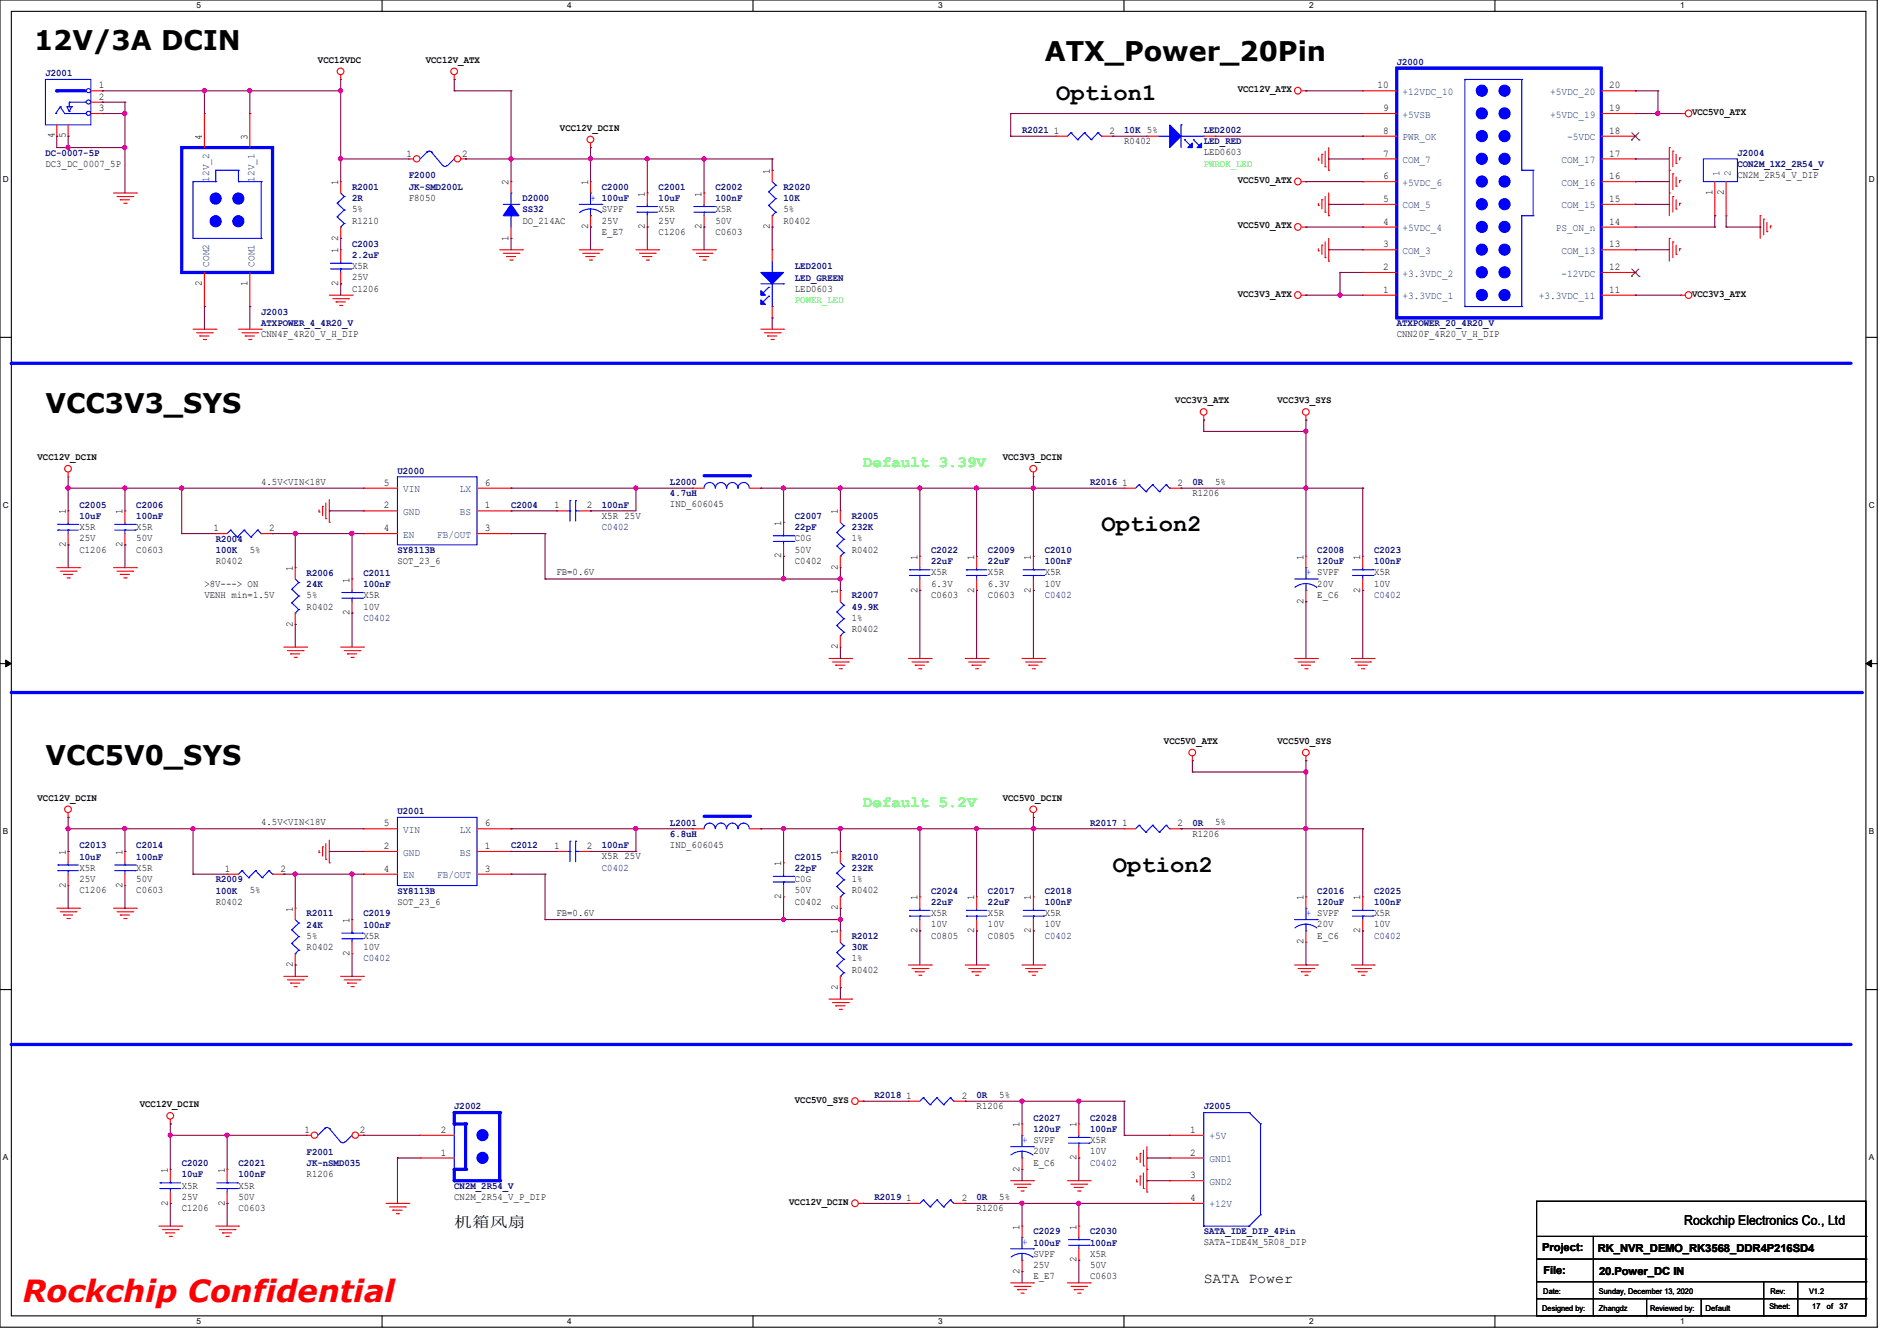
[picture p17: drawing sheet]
<svg xmlns="http://www.w3.org/2000/svg" width="297mm" height="210mm" viewBox="0 0 297 210" stroke-linecap="round" stroke-linejoin="round" font-family="sans-serif">
<defs><g id="words">
<text font-size="4.8" fill="#f00" x="3.6" y="204">Rockchip Confidential</text>
<g font-size="4.2">
<text x="5.3" y="7.8">12V/3A DCIN</text>
<text x="163.6" y="9.6">ATX_Power_20Pin</text>
<text x="7.1" y="64.7">VCC3V3_SYS</text>
<text x="7.1" y="119.8">VCC5V0_SYS</text>
</g>
<g font-size="3.7">
<text x="165.4" y="15.6">Option1</text>
<text x="172.5" y="83.2">Option2</text>
<text x="174.2" y="136.5">Option2</text>
</g>
<g font-size="2.5" fill="#0f0">
<text x="135.1" y="73.1">Default 3.39V</text>
<text x="135.1" y="126.4">Default 5.2V</text>
</g>
<g font-size="2.3">
<text x="71.1" y="192.1">机箱风扇</text>
<text x="188.5" y="201">SATA Power</text>
</g>
<text font-size="2.1" x="263.7" y="191.9">Rockchip Electronics Co., Ltd</text>
<g font-size="1.7">
<text x="241.5" y="196">Project:</text>
<text x="250.1" y="196.1">RK_NVR_DEMO_RK3568_DDR4P216SD4</text>
<text x="241.6" y="199.5">File:</text>
<text x="250.4" y="199.7">20.Power_DC IN</text>
</g>
<g font-size="1.6" fill="#000080">
<text x="7.1" y="11.9">J2001</text>
<text x="218.7" y="10.2">J2000</text>
<text x="160" y="20.8">R2021</text>
<text x="176" y="20.8">10K 5%</text>
<text x="188.5" y="20.8">LED2002</text>
<text x="188.5" y="22.6">LED_RED</text>
<text x="7.1" y="24.4">DC-0007-5P</text>
<text x="55.1" y="29.7">R2001</text>
<text x="64" y="27.9">F2000</text>
<text x="64" y="29.7">JK-SMD200L</text>
<text x="94.2" y="29.7">C2000</text>
<text x="103.1" y="29.7">C2001</text>
<text x="112" y="29.7">C2002</text>
<text x="122.7" y="29.7">R2020</text>
<text x="272" y="24.4">J2004</text>
<text x="272" y="26.2">CON2M_1X2_2R54_V</text>
<text x="55.1" y="31.5">2R</text>
<text x="81.8" y="31.5">D2000</text>
<text x="81.8" y="33.3">SS32</text>
<text x="103.1" y="31.5">10uF</text>
<text x="112" y="31.5">100nF</text>
<text x="122.7" y="31.5">10K</text>
<text x="55.1" y="38.6">C2003</text>
<text x="55.1" y="40.4">2.2uF</text>
<text x="124.5" y="42.2">LED2001</text>
<text x="124.5" y="43.9">LED_GREEN</text>
<text x="40.9" y="49.3">J2003</text>
<text x="40.9" y="51.1">ATXPOWER_4_4R20_V</text>
<text x="218.7" y="51.1">ATXPOWER_20_4R20_V</text>
<text x="62.2" y="74.2">U2000</text>
<text x="104.9" y="75.9">L2000</text>
<text x="104.9" y="77.7">4.7uH</text>
<text x="170.7" y="75.9">R2016</text>
<text x="186.7" y="75.9">0R</text>
<text x="12.4" y="79.5">C2005</text>
<text x="12.4" y="81.3">10uF</text>
<text x="21.3" y="79.5">C2006</text>
<text x="21.3" y="81.3">100nF</text>
<text x="80" y="79.5">C2004</text>
<text x="94.2" y="79.5">100nF</text>
<text x="94.2" y="83">C0402</text>
<text x="124.5" y="81.3">C2007</text>
<text x="124.5" y="83.1">22pF</text>
<text x="133.3" y="81.3">R2005</text>
<text x="133.3" y="83.1">232K</text>
<text x="33.8" y="84.8">R2004</text>
<text x="33.8" y="86.6">100K</text>
<text x="62.2" y="86.6">SY8113B</text>
<text x="145.8" y="86.6">C2022</text>
<text x="145.8" y="88.4">22uF</text>
<text x="154.7" y="86.6">C2009</text>
<text x="154.7" y="88.4">22uF</text>
<text x="163.6" y="86.6">C2010</text>
<text x="163.6" y="88.4">100nF</text>
<text x="206.2" y="86.6">C2008</text>
<text x="206.2" y="88.4">120uF</text>
<text x="215.1" y="86.6">C2023</text>
<text x="215.1" y="88.4">100nF</text>
<text x="48" y="90.2">R2006</text>
<text x="48" y="91.9">24K</text>
<text x="56.9" y="90.2">C2011</text>
<text x="56.9" y="91.9">100nF</text>
<text x="133.3" y="93.7">R2007</text>
<text x="133.3" y="95.5">49.9K</text>
<text x="163.6" y="93.7">C0402</text>
<text x="215.1" y="93.7">C0402</text>
<text x="56.9" y="97.2">C0402</text>
<text x="62.2" y="127.5">U2001</text>
<text x="104.9" y="129.3">L2001</text>
<text x="104.9" y="131.1">6.8uH</text>
<text x="170.7" y="129.3">R2017</text>
<text x="186.7" y="129.3">0R</text>
<text x="12.4" y="132.8">C2013</text>
<text x="12.4" y="134.6">10uF</text>
<text x="21.3" y="132.8">C2014</text>
<text x="21.3" y="134.6">100nF</text>
<text x="80" y="132.8">C2012</text>
<text x="94.2" y="132.8">100nF</text>
<text x="94.2" y="136.4">C0402</text>
<text x="124.5" y="134.6">C2015</text>
<text x="124.5" y="136.4">22pF</text>
<text x="133.3" y="134.6">R2010</text>
<text x="133.3" y="136.4">232K</text>
<text x="33.8" y="138.2">R2009</text>
<text x="33.8" y="140">100K</text>
<text x="48" y="143.5">R2011</text>
<text x="56.9" y="143.5">C2019</text>
<text x="62.2" y="140">SY8113B</text>
<text x="145.8" y="140">C2024</text>
<text x="145.8" y="141.7">22uF</text>
<text x="154.7" y="140">C2017</text>
<text x="154.7" y="141.7">22uF</text>
<text x="163.6" y="140">C2018</text>
<text x="163.6" y="141.7">100nF</text>
<text x="206.2" y="140">C2016</text>
<text x="206.2" y="141.7">120uF</text>
<text x="215.1" y="140">C2025</text>
<text x="215.1" y="141.7">100nF</text>
<text x="48" y="145.3">24K</text>
<text x="56.9" y="145.3">100nF</text>
<text x="133.3" y="147.1">R2012</text>
<text x="133.3" y="148.8">30K</text>
<text x="163.6" y="147">C0402</text>
<text x="215.1" y="147">C0402</text>
<text x="56.9" y="150.6">C0402</text>
<text x="71.1" y="173.7">J2002</text>
<text x="136.9" y="172">R2018</text>
<text x="152.9" y="172">0R</text>
<text x="188.5" y="173.7">J2005</text>
<text x="161.8" y="175.5">C2027</text>
<text x="161.8" y="177.3">120uF</text>
<text x="170.7" y="175.5">C2028</text>
<text x="170.7" y="177.3">100nF</text>
<text x="28.4" y="182.6">C2020</text>
<text x="28.4" y="184.4">10uF</text>
<text x="37.3" y="182.6">C2021</text>
<text x="37.3" y="184.4">100nF</text>
<text x="48" y="180.8">F2001</text>
<text x="48" y="182.6">JK-nSMD035</text>
<text x="170.7" y="182.6">C0402</text>
<text x="71.1" y="186.2">CN2M_2R54_V</text>
<text x="136.9" y="188">R2019</text>
<text x="152.9" y="188">0R</text>
<text x="161.8" y="193.3">C2029</text>
<text x="170.7" y="193.3">C2030</text>
<text x="170.7" y="195.1">100nF</text>
<text x="188.5" y="193.3">SATA_IDE_DIP_4Pin</text>
</g>
<g font-size="1.6">
<text x="49.8" y="9.8">VCC12VDC</text>
<text x="66.7" y="9.8">VCC12V_ATX</text>
<text x="15.5" y="17.4">3</text>
<text x="15.5" y="15.6">2</text>
<text x="15.5" y="13.8">1</text>
<text x="193.8" y="14.4">VCC12V_ATX</text>
<text x="215.7" y="13.8">10</text>
<text x="216.6" y="17.4">9</text>
<text x="251.9" y="17.4">19</text>
<text x="251.9" y="13.8">20</text>
<text x="264.9" y="18">VCC5V0_ATX</text>
<text x="8.5" y="21.7" transform="rotate(-90 8.5 21.7)">4</text>
<text x="10.3" y="21.7" transform="rotate(-90 10.3 21.7)">5</text>
<text x="31.6" y="21.9" transform="rotate(-90 31.6 21.9)">4</text>
<text x="38.7" y="21.9" transform="rotate(-90 38.7 21.9)">3</text>
<text x="87.7" y="20.5">VCC12V_DCIN</text>
<text x="165" y="21">1</text>
<text x="173.7" y="21">2</text>
<text x="176" y="22.6">R0402</text>
<text x="216.6" y="21">8</text>
<text x="251.9" y="21">18</text>
<text x="7.1" y="26.1">DC3_DC_0007_5P</text>
<text x="53" y="29" transform="rotate(-90 53 29)">1</text>
<text x="63.7" y="24.5">1</text>
<text x="72.3" y="24.5">2</text>
<text x="79.6" y="29" transform="rotate(-90 79.6 29)">2</text>
<text x="92.1" y="29" transform="rotate(-90 92.1 29)">1</text>
<text x="120.5" y="27.2" transform="rotate(-90 120.5 27.2)">1</text>
<text x="188.5" y="24.3">LED0603</text>
<text x="193.8" y="28.7">VCC5V0_ATX</text>
<text x="216.6" y="28.1">6</text>
<text x="216.6" y="24.5">7</text>
<text x="251.9" y="28.1">16</text>
<text x="251.9" y="24.5">17</text>
<text x="272" y="27.9">CN2M_2R54_V_DIP</text>
<text x="55.1" y="35">R1210</text>
<text x="55.1" y="33.2">5%</text>
<text x="64" y="31.5">F8050</text>
<text x="81.8" y="35">DO_214AC</text>
<text x="92.1" y="35.9" transform="rotate(-90 92.1 35.9)">2</text>
<text x="94.2" y="33.2">SVPF</text>
<text x="94.2" y="35">25V</text>
<text x="101" y="35.9" transform="rotate(-90 101 35.9)">2</text>
<text x="101" y="30.8" transform="rotate(-90 101 30.8)">1</text>
<text x="103.1" y="33.2">X5R</text>
<text x="103.1" y="35">25V</text>
<text x="109.9" y="35.9" transform="rotate(-90 109.9 35.9)">2</text>
<text x="109.9" y="30.8" transform="rotate(-90 109.9 30.8)">1</text>
<text x="112" y="33.2">X5R</text>
<text x="112" y="35">50V</text>
<text x="120.5" y="35.9" transform="rotate(-90 120.5 35.9)">2</text>
<text x="122.7" y="35">R0402</text>
<text x="122.7" y="33.2">5%</text>
<text x="193.8" y="35.8">VCC5V0_ATX</text>
<text x="216.6" y="35.2">4</text>
<text x="216.6" y="31.6">5</text>
<text x="251.9" y="35.2">14</text>
<text x="251.9" y="31.6">15</text>
<text x="268.1" y="30.6" transform="rotate(-90 268.1 30.6)">1</text>
<text x="269.9" y="30.6" transform="rotate(-90 269.9 30.6)">2</text>
<text x="53" y="39.7" transform="rotate(-90 53 39.7)">1</text>
<text x="53" y="37.7" transform="rotate(-90 53 37.7)">2</text>
<text x="79.6" y="37.7" transform="rotate(-90 79.6 37.7)">1</text>
<text x="94.2" y="36.8">E_E7</text>
<text x="103.1" y="36.8">C1206</text>
<text x="112" y="36.8">C0603</text>
<text x="216.6" y="38.7">3</text>
<text x="251.9" y="38.7">13</text>
<text x="31.6" y="44.8" transform="rotate(-90 31.6 44.8)">2</text>
<text x="38.7" y="44.8" transform="rotate(-90 38.7 44.8)">1</text>
<text x="53" y="44.8" transform="rotate(-90 53 44.8)">2</text>
<text x="55.1" y="45.7">C1206</text>
<text x="55.1" y="42.1">X5R</text>
<text x="55.1" y="43.9">25V</text>
<text x="124.5" y="45.7">LED0603</text>
<text x="193.8" y="46.4">VCC3V3_ATX</text>
<text x="216.6" y="45.8">1</text>
<text x="216.6" y="42.3">2</text>
<text x="251.9" y="45.8">11</text>
<text x="251.9" y="42.3">12</text>
<text x="264.9" y="46.4">VCC3V3_ATX</text>
<text x="40.9" y="52.8">CNN4F_4R20_V_H_DIP</text>
<text x="218.7" y="52.8">CNN20F_4R20_V_H_DIP</text>
<text x="184" y="63.2">VCC3V3_ATX</text>
<text x="200" y="63.2">VCC3V3_SYS</text>
<text x="5.9" y="72">VCC12V_DCIN</text>
<text x="40.9" y="75.9">4.5V&lt;VIN&lt;18V</text>
<text x="60.1" y="76.1">5</text>
<text x="75.9" y="76.1">6</text>
<text x="157" y="72">VCC3V3_DCIN</text>
<text x="175.7" y="76.1">1</text>
<text x="184.4" y="76.1">2</text>
<text x="186.7" y="77.7">R1206</text>
<text x="190.2" y="75.9">5%</text>
<text x="10.3" y="80.6" transform="rotate(-90 10.3 80.6)">1</text>
<text x="12.4" y="83">X5R</text>
<text x="19.2" y="80.6" transform="rotate(-90 19.2 80.6)">1</text>
<text x="21.3" y="83">X5R</text>
<text x="33.4" y="83.2">1</text>
<text x="42.1" y="83.2">2</text>
<text x="60.1" y="83.2">4</text>
<text x="60.1" y="79.6">2</text>
<text x="75.9" y="83.2">3</text>
<text x="75.9" y="79.6">1</text>
<text x="86.8" y="79.6">1</text>
<text x="91.9" y="79.6">2</text>
<text x="94.2" y="81.2">X5R 25V</text>
<text x="104.9" y="79.5">IND_606045</text>
<text x="122.3" y="82.3" transform="rotate(-90 122.3 82.3)">1</text>
<text x="131.2" y="80.6" transform="rotate(-90 131.2 80.6)">1</text>
<text x="10.3" y="85.7" transform="rotate(-90 10.3 85.7)">2</text>
<text x="12.4" y="86.6">C1206</text>
<text x="12.4" y="84.8">25V</text>
<text x="19.2" y="85.7" transform="rotate(-90 19.2 85.7)">2</text>
<text x="21.3" y="86.6">C0603</text>
<text x="21.3" y="84.8">50V</text>
<text x="33.8" y="88.3">R0402</text>
<text x="39.1" y="86.6">5%</text>
<text x="45.8" y="89.5" transform="rotate(-90 45.8 89.5)">1</text>
<text x="62.2" y="88.3">SOT_23_6</text>
<text x="122.3" y="87.5" transform="rotate(-90 122.3 87.5)">2</text>
<text x="124.5" y="88.3">C0402</text>
<text x="124.5" y="86.6">50V</text>
<text x="124.5" y="84.8">C0G</text>
<text x="131.2" y="89.2" transform="rotate(-90 131.2 89.2)">2</text>
<text x="133.3" y="86.6">R0402</text>
<text x="133.3" y="84.8">1%</text>
<text x="143.6" y="87.7" transform="rotate(-90 143.6 87.7)">1</text>
<text x="152.5" y="87.7" transform="rotate(-90 152.5 87.7)">1</text>
<text x="161.4" y="87.7" transform="rotate(-90 161.4 87.7)">1</text>
<text x="204.1" y="87.7" transform="rotate(-90 204.1 87.7)">1</text>
<text x="213" y="87.7" transform="rotate(-90 213 87.7)">1</text>
<text x="32" y="91.9">&gt;8V---&gt; ON</text>
<text x="32" y="93.7">VENH min=1.5V</text>
<text x="48" y="95.5">R0402</text>
<text x="48" y="93.7">5%</text>
<text x="54.7" y="91.2" transform="rotate(-90 54.7 91.2)">1</text>
<text x="56.9" y="93.7">X5R</text>
<text x="56.9" y="95.5">10V</text>
<text x="87.1" y="90.1">FB=0.6V</text>
<text x="131.2" y="93" transform="rotate(-90 131.2 93)">1</text>
<text x="143.6" y="92.8" transform="rotate(-90 143.6 92.8)">2</text>
<text x="145.8" y="93.7">C0603</text>
<text x="145.8" y="90.1">X5R</text>
<text x="145.8" y="91.9">6.3V</text>
<text x="152.5" y="92.8" transform="rotate(-90 152.5 92.8)">2</text>
<text x="154.7" y="93.7">C0603</text>
<text x="154.7" y="90.1">X5R</text>
<text x="154.7" y="91.9">6.3V</text>
<text x="161.4" y="92.8" transform="rotate(-90 161.4 92.8)">2</text>
<text x="163.6" y="90.1">X5R</text>
<text x="163.6" y="91.9">10V</text>
<text x="204.1" y="94.6" transform="rotate(-90 204.1 94.6)">2</text>
<text x="206.2" y="93.7">E_C6</text>
<text x="206.2" y="91.9">20V</text>
<text x="213" y="92.8" transform="rotate(-90 213 92.8)">2</text>
<text x="215.1" y="90.1">X5R</text>
<text x="215.1" y="91.9">10V</text>
<text x="45.8" y="98.1" transform="rotate(-90 45.8 98.1)">2</text>
<text x="54.7" y="96.4" transform="rotate(-90 54.7 96.4)">2</text>
<text x="131.2" y="101.7" transform="rotate(-90 131.2 101.7)">2</text>
<text x="133.3" y="99">R0402</text>
<text x="133.3" y="97.2">1%</text>
<text x="182.2" y="116.5">VCC5V0_ATX</text>
<text x="200" y="116.5">VCC5V0_SYS</text>
<text x="5.9" y="125.4">VCC12V_DCIN</text>
<text x="157" y="125.4">VCC5V0_DCIN</text>
<text x="40.9" y="129.2">4.5V&lt;VIN&lt;18V</text>
<text x="60.1" y="129.4">5</text>
<text x="75.9" y="129.4">6</text>
<text x="175.7" y="129.4">1</text>
<text x="184.4" y="129.4">2</text>
<text x="186.7" y="131">R1206</text>
<text x="190.2" y="129.2">5%</text>
<text x="10.3" y="133.9" transform="rotate(-90 10.3 133.9)">1</text>
<text x="12.4" y="136.4">X5R</text>
<text x="19.2" y="133.9" transform="rotate(-90 19.2 133.9)">1</text>
<text x="21.3" y="136.4">X5R</text>
<text x="35.2" y="136.5">1</text>
<text x="43.9" y="136.5">2</text>
<text x="60.1" y="136.5">4</text>
<text x="60.1" y="133">2</text>
<text x="75.9" y="136.5">3</text>
<text x="75.9" y="133">1</text>
<text x="86.8" y="133">1</text>
<text x="91.9" y="133">2</text>
<text x="94.2" y="134.6">X5R 25V</text>
<text x="104.9" y="132.8">IND_606045</text>
<text x="122.3" y="135.7" transform="rotate(-90 122.3 135.7)">1</text>
<text x="131.2" y="133.9" transform="rotate(-90 131.2 133.9)">1</text>
<text x="10.3" y="139" transform="rotate(-90 10.3 139)">2</text>
<text x="12.4" y="139.9">C1206</text>
<text x="12.4" y="138.1">25V</text>
<text x="19.2" y="139" transform="rotate(-90 19.2 139)">2</text>
<text x="21.3" y="139.9">C0603</text>
<text x="21.3" y="138.1">50V</text>
<text x="33.8" y="141.7">R0402</text>
<text x="39.1" y="139.9">5%</text>
<text x="45.8" y="142.8" transform="rotate(-90 45.8 142.8)">1</text>
<text x="62.2" y="141.7">SOT_23_6</text>
<text x="87.1" y="143.5">FB=0.6V</text>
<text x="122.3" y="140.8" transform="rotate(-90 122.3 140.8)">2</text>
<text x="124.5" y="141.7">C0402</text>
<text x="124.5" y="139.9">50V</text>
<text x="124.5" y="138.1">C0G</text>
<text x="131.2" y="142.6" transform="rotate(-90 131.2 142.6)">2</text>
<text x="133.3" y="139.9">R0402</text>
<text x="133.3" y="138.1">1%</text>
<text x="143.6" y="141" transform="rotate(-90 143.6 141)">1</text>
<text x="145.8" y="143.5">X5R</text>
<text x="152.5" y="141" transform="rotate(-90 152.5 141)">1</text>
<text x="154.7" y="143.5">X5R</text>
<text x="161.4" y="141" transform="rotate(-90 161.4 141)">1</text>
<text x="163.6" y="143.5">X5R</text>
<text x="204.1" y="141" transform="rotate(-90 204.1 141)">1</text>
<text x="213" y="141" transform="rotate(-90 213 141)">1</text>
<text x="215.1" y="143.5">X5R</text>
<text x="48" y="148.8">R0402</text>
<text x="48" y="147">5%</text>
<text x="54.7" y="149.7" transform="rotate(-90 54.7 149.7)">2</text>
<text x="54.7" y="144.6" transform="rotate(-90 54.7 144.6)">1</text>
<text x="56.9" y="147">X5R</text>
<text x="56.9" y="148.8">10V</text>
<text x="131.2" y="146.3" transform="rotate(-90 131.2 146.3)">1</text>
<text x="143.6" y="146.1" transform="rotate(-90 143.6 146.1)">2</text>
<text x="145.8" y="147">C0805</text>
<text x="145.8" y="145.2">10V</text>
<text x="152.5" y="146.1" transform="rotate(-90 152.5 146.1)">2</text>
<text x="154.7" y="147">C0805</text>
<text x="154.7" y="145.2">10V</text>
<text x="161.4" y="146.1" transform="rotate(-90 161.4 146.1)">2</text>
<text x="163.6" y="145.2">10V</text>
<text x="204.1" y="147.9" transform="rotate(-90 204.1 147.9)">2</text>
<text x="206.2" y="147">E_C6</text>
<text x="206.2" y="145.2">20V</text>
<text x="213" y="146.1" transform="rotate(-90 213 146.1)">2</text>
<text x="215.1" y="145.2">10V</text>
<text x="45.8" y="151.5" transform="rotate(-90 45.8 151.5)">2</text>
<text x="131.2" y="155" transform="rotate(-90 131.2 155)">2</text>
<text x="133.3" y="152.4">R0402</text>
<text x="133.3" y="150.6">1%</text>
<text x="21.9" y="173.4">VCC12V_DCIN</text>
<text x="124.5" y="172.7">VCC5V0_SYS</text>
<text x="141.9" y="172.1">1</text>
<text x="150.6" y="172.1">2</text>
<text x="152.9" y="173.7">R1206</text>
<text x="156.5" y="171.9">5%</text>
<text x="47.7" y="177.4">1</text>
<text x="56.3" y="177.4">2</text>
<text x="69" y="177.4">2</text>
<text x="159.6" y="176.6" transform="rotate(-90 159.6 176.6)">1</text>
<text x="168.5" y="176.6" transform="rotate(-90 168.5 176.6)">1</text>
<text x="170.7" y="179">X5R</text>
<text x="186.4" y="177.4">1</text>
<text x="26.3" y="183.7" transform="rotate(-90 26.3 183.7)">1</text>
<text x="35.2" y="183.7" transform="rotate(-90 35.2 183.7)">1</text>
<text x="48" y="184.4">R1206</text>
<text x="69" y="181">1</text>
<text x="159.6" y="183.5" transform="rotate(-90 159.6 183.5)">2</text>
<text x="161.8" y="182.6">E_C6</text>
<text x="161.8" y="180.8">20V</text>
<text x="168.5" y="181.7" transform="rotate(-90 168.5 181.7)">2</text>
<text x="170.7" y="180.8">10V</text>
<text x="186.4" y="181">2</text>
<text x="186.4" y="184.5">3</text>
<text x="26.3" y="188.8" transform="rotate(-90 26.3 188.8)">2</text>
<text x="28.4" y="189.7">C1206</text>
<text x="28.4" y="186.1">X5R</text>
<text x="28.4" y="187.9">25V</text>
<text x="35.2" y="188.8" transform="rotate(-90 35.2 188.8)">2</text>
<text x="37.3" y="189.7">C0603</text>
<text x="37.3" y="186.1">X5R</text>
<text x="37.3" y="187.9">50V</text>
<text x="71.1" y="187.9">CN2M_2R54_V_P_DIP</text>
<text x="123.6" y="188.7">VCC12V_DCIN</text>
<text x="141.9" y="188.1">1</text>
<text x="150.6" y="188.1">2</text>
<text x="152.9" y="189.7">R1206</text>
<text x="156.5" y="187.9">5%</text>
<text x="186.4" y="188.1">4</text>
<text x="159.6" y="192.6" transform="rotate(-90 159.6 192.6)">1</text>
<text x="161.8" y="196.8">SVPF</text>
<text x="168.5" y="197.7" transform="rotate(-90 168.5 197.7)">2</text>
<text x="168.5" y="192.6" transform="rotate(-90 168.5 192.6)">1</text>
<text x="170.7" y="196.8">X5R</text>
<text x="188.5" y="195">SATA-IDE4M_5R08_DIP</text>
<text x="159.6" y="199.5" transform="rotate(-90 159.6 199.5)">2</text>
<text x="161.8" y="200.4">E_E7</text>
<text x="161.8" y="198.6">25V</text>
<text x="170.7" y="200.4">C0603</text>
<text x="170.7" y="198.6">50V</text>
</g>
<g font-size="1.6" fill="#004080">
<text x="219.6" y="14.9">+12VDC_10</text>
<text x="242.7" y="14.9">+5VDC_20</text>
<text x="219.6" y="22">PWR_OK</text>
<text x="219.6" y="18.4">+5VSB</text>
<text x="242.7" y="18.4">+5VDC_19</text>
<text x="245.4" y="22">-5VDC</text>
<text x="32.7" y="28.4" transform="rotate(-90 32.7 28.4)">12V_2</text>
<text x="39.8" y="28.4" transform="rotate(-90 39.8 28.4)">12V_1</text>
<text x="219.6" y="29.1">+5VDC_6</text>
<text x="219.6" y="25.5">COM_7</text>
<text x="244.5" y="29.1">COM_16</text>
<text x="244.5" y="25.5">COM_17</text>
<text x="269.2" y="27.6" transform="rotate(-90 269.2 27.6)">1</text>
<text x="271" y="27.6" transform="rotate(-90 271 27.6)">2</text>
<text x="219.6" y="32.6">COM_5</text>
<text x="244.5" y="32.6">COM_15</text>
<text x="32.7" y="41.8" transform="rotate(-90 32.7 41.8)">COM2</text>
<text x="39.8" y="41.8" transform="rotate(-90 39.8 41.8)">COM1</text>
<text x="219.6" y="39.8">COM_3</text>
<text x="219.6" y="36.2">+5VDC_4</text>
<text x="243.6" y="36.2">PS_ON_n</text>
<text x="244.5" y="39.8">COM_13</text>
<text x="219.6" y="46.9">+3.3VDC_1</text>
<text x="219.6" y="43.3">+3.3VDC_2</text>
<text x="240.9" y="46.9">+3.3VDC_11</text>
<text x="244.5" y="43.3">-12VDC</text>
<text x="63.1" y="77.1">VIN</text>
<text x="72" y="77.1">LX</text>
<text x="63.1" y="80.6">GND</text>
<text x="72" y="80.6">BS</text>
<text x="63.1" y="84.2">EN</text>
<text x="68.5" y="84.2">FB/OUT</text>
<text x="63.1" y="130.4">VIN</text>
<text x="72" y="130.4">LX</text>
<text x="63.1" y="137.5">EN</text>
<text x="63.1" y="134">GND</text>
<text x="68.5" y="137.5">FB/OUT</text>
<text x="72" y="134">BS</text>
<text x="189.4" y="178.4">+5V</text>
<text x="189.4" y="182">GND1</text>
<text x="189.4" y="185.6">GND2</text>
<text x="189.4" y="189.1">+12V</text>
</g>
<g font-size="1.6" fill="#0f0">
<text x="188.5" y="26.1">PWROK_LED</text>
<text x="124.5" y="47.5">POWER_LED</text>
</g>
<g font-size="1.6" fill="#00f">
<text x="92.5" y="31.5">+ 100uF</text>
<text x="204.5" y="90.1">+ SVPF</text>
<text x="204.5" y="143.5">+ SVPF</text>
<text x="160" y="179">+ SVPF</text>
<text x="160" y="195">+ 100uF</text>
</g>
<g font-size="1.3">
<text x="30.8" y="1.3">5</text>
<text x="88.8" y="1.3">4</text>
<text x="146.9" y="1.3">3</text>
<text x="205" y="1.3">2</text>
<text x="263.1" y="1.3">1</text>
<text x=".5" y="28.4">D</text>
<text x="292.6" y="28.4">D</text>
<text x=".5" y="79.5">C</text>
<text x="292.6" y="79.5">C</text>
<text x=".5" y="130.6">B</text>
<text x="292.6" y="130.6">B</text>
<text x=".5" y="181.7">A</text>
<text x="292.6" y="181.7">A</text>
<text x="30.8" y="207.4">5</text>
<text x="88.8" y="207.4">4</text>
<text x="146.9" y="207.4">3</text>
<text x="205" y="207.4">2</text>
<text x="263.1" y="207.4">1</text>
</g>
<g font-size="1.2">
<text x="241.6" y="202.6">Date:</text>
<text x="250.4" y="202.6">Sunday, December 13, 2020</text>
<text x="277.2" y="202.6">Rev:</text>
<text x="283.2" y="202.6">V1.2</text>
<text x="241.5" y="205.3">Designed by:</text>
<text x="250.4" y="205.3">Zhangdz</text>
<text x="258.4" y="205.3">Reviewed by:</text>
<text x="267" y="205.3">Default</text>
<text x="277" y="205.1">Sheet:</text>
<text x="283.8" y="205.1">17</text>
<text x="286" y="205.1">of</text>
<text x="288" y="205.1">37</text>
</g>
</g></defs>
<path d="M0 0h293.9v207.9h-293.9zM1.8 1.8h290.3v204.3h-290.3z" fill="none" stroke="#000" stroke-width=".17"/>
<g fill="#fff">
<path d="M30.8 .2h.7v1.4h-.7z"/>
<path d="M30.8 206.2h.7v1.4h-.7z"/>
</g>
<path d="M59.8 0v1.8M59.8 206.1v1.8" fill="none" stroke="#000" stroke-width=".17"/>
<g fill="#fff">
<path d="M88.8 .2h.7v1.4h-.7z"/>
<path d="M88.8 206.2h.7v1.4h-.7z"/>
</g>
<path d="M117.9 0v1.8M117.9 206.1v1.8" fill="none" stroke="#000" stroke-width=".17"/>
<g fill="#fff">
<path d="M146.9 .2h.7v1.4h-.7z"/>
<path d="M146.9 206.2h.7v1.4h-.7z"/>
</g>
<path d="M176 0v1.8M176 206.1v1.8" fill="none" stroke="#000" stroke-width=".17"/>
<g fill="#fff">
<path d="M205 .2h.7v1.4h-.7z"/>
<path d="M205 206.2h.7v1.4h-.7z"/>
</g>
<path d="M234.1 0v1.8M234.1 206.1v1.8" fill="none" stroke="#000" stroke-width=".17"/>
<g fill="#fff">
<path d="M263.1 .2h.6v1.4h-.6z"/>
<path d="M263.1 206.2h.6v1.4h-.6z"/>
<path d="M.5 27.3h.9v1.4h-.9z"/>
<path d="M292.6 27.3h.9v1.4h-.9z"/>
<path d="M.5 78.4h.9v1.4h-.9z"/>
<path d="M292.6 78.4h.9v1.4h-.9z"/>
</g>
<path d="M0 52.8h1.8M292.1 52.8h1.8" fill="none" stroke="#000" stroke-width=".17"/>
<g fill="#fff">
<path d="M.5 129.5h.8v1.4h-.8z"/>
<path d="M292.6 129.5h.8v1.4h-.8z"/>
</g>
<path d="M0 103.9h1.8M292.1 103.9h1.8" fill="none" stroke="#000" stroke-width=".17"/>
<path d="M.9 103.4l.9 .5-.9 .5zM292.1 103.9l.9-.5v1z" fill="#000" stroke="#000" stroke-width=".16"/>
<g fill="#fff">
<path d="M.5 180.5h.8v1.4h-.8z"/>
<path d="M292.6 180.5h.8v1.4h-.8z"/>
</g>
<path d="M0 155h1.8M292.1 155h1.8" fill="none" stroke="#000" stroke-width=".17"/>
<path d="M1.8 56.9h288" fill="none" stroke="#00f" stroke-width=".51"/>
<circle cx="1.8" cy="56.9" r=".25" fill="#00f"/>
<path d="M1.8 108.5h289.8" fill="none" stroke="#00f" stroke-width=".51"/>
<circle cx="1.8" cy="108.5" r=".25" fill="#00f"/>
<path d="M1.8 163.6h288" fill="none" stroke="#00f" stroke-width=".51"/>
<circle cx="1.8" cy="163.6" r=".25" fill="#00f"/>
<g fill="none" stroke="#f00" stroke-width=".17">
<path d="M53.3 12.4h.1M53.3 11.7v.7M71.1 12.4h.1M71.1 11.7v.7M203.8 14.2h.7M204.5 14.2h.1M213.4 17.8h.1M213.4 14.2h.1M213.4 17.8h5.3M213.4 14.2h5.3M250.7 17.8h5.3M250.7 14.2h5.3"/>
<path d="M256 17.8h.1M256 14.2h.1M263.1 17.8h.1M263.1 17.8h.8M17.8 30.2h3.5M18.3 30.8h2.5M18.8 31.3h.1M18.8 31.3h1.5M19.4 31.8h.3M19.7 31.8h.1M20.8 30.8h.1M21.3 30.2h.1"/>
<path d="M53.3 39.1h.1M53.3 28.4h.1M53.3 37.3h.1M53.3 28.4v1.8M53.3 35.6v1.7M53.3 39.1v1.8M78.2 39.1h3.6M78.8 39.7h2.4M81.2 39.7h.1M81.8 39.1h.1M90.7 39.1h3.5M91.2 39.7h2.5"/>
<path d="M92.5 23.1h.1M92.5 28.4h.1M92.5 35.6h.1M92.5 22.4v.7M92.5 28.4v1.8M92.5 33.8v1.8M93.7 39.7h.1M94.2 39.1h.1M99.6 39.1h3.5M100.1 39.7h2.5M101.3 30.2h.1M101.3 35.6h.1"/>
<path d="M101.3 30.2v1.8M101.3 33.8v1.8M102.6 39.7h.1M103.1 39.1h.1M108.5 39.1h3.5M109 39.7h2.5M111.5 39.7h.1M112 39.1h.1M165.4 21.3h.1M165.4 21.3h1.7M172.5 21.3h1.7M174.2 21.3h.1"/>
<path d="M179.6 21.3h.1M179.6 21.3h1.8M188.5 21.3h1.7M190.2 21.3h.1M203.8 28.4h.7M203.8 35.6h.7M204.5 28.4h.1M204.5 35.6h.1M206.4 25.1h.1M206.4 32.2h.1M206.4 39.3h.1M206.4 24.7v.4"/>
<path d="M206.4 31.8v.4M206.4 38.9v.4M207 24.2h.1M207 31.3h.1M207 38.4h.1M207 24.2v1.4M207 31.3v1.4M207 38.4v1.4M207.5 26.1h.1M207.5 33.2h.1M207.5 23.7v2.4M207.5 30.8v2.4"/>
<path d="M207.5 37.9v2.4M208 26.7h.1M208 33.8h.1M208 23.1v3.6M208 30.2v3.6M208 37.3v3.6M213.4 39.1h.1M213.4 35.6h.1M213.4 28.4h.1M213.4 32h.1M213.4 24.9h.1M213.4 21.3h.1"/>
<path d="M213.4 39.1h5.3M213.4 28.4h5.3M213.4 35.6h5.3M213.4 21.3h5.3M213.4 32h5.3M213.4 24.9h5.3M250.7 39.1h5.3M250.7 28.4h5.3M250.7 35.6h5.3M250.7 21.3h5.3M250.7 32h5.3M250.7 24.9h5.3"/>
<path d="M256 39.1h.1M256 35.6h.1M256 32h.1M256 28.4h.1M256 24.9h.1M256 21.3h.1M261.4 37.3h.1M261.4 30.2h.1M261.4 26.7h.1M261.4 23.1h.1M261.4 23.1v10.7M261.4 37.3v3.6"/>
<path d="M261.9 37.9h.1M261.9 30.8h.1M261.9 27.2h.1M261.9 23.7h.1M261.9 23.7v2.4M261.9 27.2v2.5M261.9 30.8v2.4M261.9 37.9v2.4M262.4 39.8h.1M262.4 32.7h.1M262.4 29.2h.1M262.4 25.6h.1"/>
<path d="M262.4 24.2v1.4M262.4 27.7v1.5M262.4 31.3v1.4M262.4 38.4v1.4M263 38.9h.1M263 31.8h.1M263 28.3h.1M263 24.7h.1M263 24.7v.4M263 28.3v.3M263 31.8v.4M263 38.9v.4"/>
<path d="M268.5 33.8h.1M268.5 28.4v5.4M270.3 33.8h.1M270.3 28.4v5.4M275.6 33.8h.1M275.6 33.8v3.5M276.1 34.3h.1M276.1 34.3v2.5M276.6 36.3h.1M276.6 34.8v1.5M277.2 35.4h.1M277.2 35.4v.3"/>
<path d="M30.2 51.6h3.6M30.8 52.1h2.4M31.3 52.6h.1M31.3 52.6h1.4M31.8 53.2h.4M32.2 53.2h.1M33.2 52.1h.1M33.8 51.6h.1M37.3 51.6h3.6M37.9 52.1h2.4M38.4 52.6h.1M38.4 52.6h1.4"/>
<path d="M38.9 53.2h.4M39.3 53.2h.1M40.3 52.1h.1M40.9 51.6h.1M51.6 46.2h3.5M52.1 46.8h2.5M52.6 47.3h.1M52.6 47.3h1.5M53.2 47.8h.3M53.3 44.4h.1M53.3 42.7v1.7M53.5 47.8h.1"/>
<path d="M54.6 46.8h.1M55.1 46.2h.1M79.3 40.2h.1M79.3 40.2h1.4M79.8 40.7h.4M80.2 40.7h.1M91.7 40.2h.1M91.7 40.2h1.5M92.3 40.7h.3M92.6 40.7h.1M100.6 40.2h.1M100.6 40.2h1.5"/>
<path d="M101.2 40.7h.3M101.5 40.7h.1M109.5 40.2h.1M109.5 40.2h1.5M110.1 40.7h.3M110.4 40.7h.1M119.1 51.6h3.6M119.7 52.1h2.4M120.2 52.6h.1M120.2 52.6h1.4M120.7 53.2h.4M121.1 53.2h.1"/>
<path d="M122.1 52.1h.1M122.7 51.6h.1M203.8 46.2h.7M204.5 46.2h.1M207.5 40.3h.1M208 40.9h.1M213.4 46.2h.1M213.4 42.7h.1M213.4 46.2h5.3M213.4 42.7h5.3M250.7 46.2h5.3M250.7 42.7h5.3"/>
<path d="M256 46.2h.1M256 42.7h.1M263.1 46.2h.1M263.1 46.2h.8M10.7 74.7h.1M10.7 74v.7M50 79.8v.4M50.5 79.3h.1M50.5 79.3v1.4M51 78.8v2.4M51.6 78.2v3.6M56.9 76.5h.1"/>
<path d="M56.9 76.5h5.3M74.7 76.5h5.3M80 76.5h.1M161.8 74.7h.1M161.8 74v.7M188.5 65.8h.1M188.5 65.1v.7M204.5 65.8h.1M204.5 65.1v.7M8.9 88.9h3.5M9.4 89.5h2.5M9.9 90h.1"/>
<path d="M9.9 90h1.5M10.5 90.5h.3M10.8 90.5h.1M11.9 89.5h.1M12.4 88.9h.1M17.8 88.9h3.5M18.3 89.5h2.5M18.8 90h.1M18.8 90h1.5M19.4 90.5h.3M19.7 90.5h.1M20.8 89.5h.1"/>
<path d="M21.3 88.9h.1M50 80.2h.1M51 81.2h.1M51.6 81.8h.1M56.9 83.6h.1M56.9 80h.1M56.9 80h5.3M56.9 83.6h5.3M74.7 80h5.3M74.7 83.6h5.3M80 83.6h.1M80 80h.1"/>
<path d="M87.1 80h.1M87.1 80h1.8M90.7 80h1.8M92.5 80h.1M122.7 81.8h.1M122.7 87.1h.1M122.7 81.8v1.8M122.7 85.3v1.8M131.6 92.5h.1M131.6 92.5v1.7M131.6 99.6v1.7M161.8 87.1h.1"/>
<path d="M161.8 92.5h.1M161.8 87.1v1.8M161.8 90.7v1.8M44.4 101.3h3.6M45 101.9h2.5M45.5 102.4h.1M45.5 102.4h1.4M46.1 103h.3M46.4 103h.1M47.5 101.9h.1M48 101.3h.1M53.3 101.3h3.6"/>
<path d="M53.9 101.9h2.4M54.4 102.4h.1M54.4 102.4h1.4M54.9 103h.4M55.3 103h.1M56.3 101.9h.1M56.9 101.3h.1M129.8 103.1h3.5M130.3 103.7h2.5M130.9 104.2h.1M130.9 104.2h1.4M131.4 104.7h.3"/>
<path d="M131.6 101.3h.1M131.7 104.7h.1M132.8 103.7h.1M133.3 103.1h.1M142.2 103.1h3.6M142.8 103.7h2.4M143.3 104.2h.1M143.3 104.2h1.4M143.8 104.7h.4M144.2 104.7h.1M145.2 103.7h.1M145.8 103.1h.1"/>
<path d="M151.1 103.1h3.6M151.7 103.7h2.4M152.2 104.2h.1M152.2 104.2h1.4M152.7 104.7h.4M153.1 104.7h.1M154.1 103.7h.1M154.7 103.1h.1M160 103.1h3.6M160.6 103.7h2.4M161.1 104.2h.1M161.1 104.2h1.4"/>
<path d="M161.6 104.7h.4M162 104.7h.1M163 103.7h.1M163.6 103.1h.1M186.7 119.1h.1M186.7 118.4v.7M202.7 103.1h3.5M203.2 103.7h2.5M203.8 104.2h.1M203.8 104.2h1.4M204.3 104.7h.3M204.5 119.1h.1"/>
<path d="M204.5 118.4v.7M204.6 104.7h.1M205.7 103.7h.1M206.2 103.1h.1M211.6 103.1h3.5M212.1 103.7h2.5M212.6 104.2h.1M212.6 104.2h1.5M213.2 104.7h.3M213.5 104.7h.1M214.6 103.7h.1M215.1 103.1h.1"/>
<path d="M10.7 128h.1M10.7 127.3v.7M50 133.5h.1M50 133.2v.3M50.5 132.6h.1M50.5 132.6v1.5M51 134.6h.1M51 132.1v2.5M51.6 135.1h.1M51.6 131.6v3.5M56.9 136.9h.1M56.9 133.3h.1"/>
<path d="M56.9 129.8h.1M56.9 129.8h5.3M56.9 136.9h5.3M56.9 133.3h5.3M74.7 129.8h5.3M74.7 136.9h5.3M74.7 133.3h5.3M80 129.8h.1M80 136.9h.1M80 133.3h.1M161.8 128h.1M161.8 127.3v.7"/>
<path d="M176 129.8h.1M176 129.8h1.8M183.1 129.8h1.8M184.9 129.8h.1M8.9 142.2h3.5M9.4 142.8h2.5M9.9 143.3h.1M9.9 143.3h1.5M10.5 143.8h.3M10.8 143.8h.1M11.9 142.8h.1M12.4 142.2h.1"/>
<path d="M17.8 142.2h3.5M18.3 142.8h2.5M18.8 143.3h.1M18.8 143.3h1.5M19.4 143.8h.3M19.7 143.8h.1M20.8 142.8h.1M21.3 142.2h.1M44.4 152.9h3.6M45 153.5h2.5M45.5 154h.1M45.5 154h1.4"/>
<path d="M46.1 154.5h.3M46.4 154.5h.1M47.5 153.5h.1M48 152.9h.1M53.3 152.9h3.6M53.9 153.5h2.4M54.4 154h.1M54.4 154h1.4M54.9 154.5h.4M55.3 154.5h.1M56.3 153.5h.1M56.9 152.9h.1"/>
<path d="M129.8 156.5h3.5M130.3 157h2.5M130.9 157.5h.1M130.9 157.5h1.4M131.4 158.1h.3M131.7 158.1h.1M132.8 157h.1M133.3 156.5h.1M142.2 151.1h3.6M142.8 151.7h2.4M143.3 152.2h.1M143.3 152.2h1.4"/>
<path d="M143.8 152.7h.4M144.2 152.7h.1M145.2 151.7h.1M145.8 151.1h.1M151.1 151.1h3.6M151.7 151.7h2.4M152.2 152.2h.1M152.2 152.2h1.4M152.7 152.7h.4M152.9 140.5h.1M152.9 145.8h.1M152.9 140.5v1.7"/>
<path d="M152.9 144v1.8M153.1 152.7h.1M154.1 151.7h.1M154.7 151.1h.1M160 151.1h3.6M160.6 151.7h2.4M161.1 152.2h.1M161.1 152.2h1.4M161.6 152.7h.4M161.8 140.5h.1M161.8 145.8h.1M161.8 140.5v1.7"/>
<path d="M161.8 144v1.8M162 152.7h.1M163 151.7h.1M163.6 151.1h.1M202.7 151.1h3.5M203.2 151.7h2.5M203.8 152.2h.1M203.8 152.2h1.4M204.3 152.7h.3M204.6 152.7h.1M205.7 151.7h.1M206.2 151.1h.1"/>
<path d="M211.6 151.1h3.5M212.1 151.7h2.5M212.6 152.2h.1M212.6 152.2h1.5M213.2 152.7h.3M213.5 152.7h.1M214.6 151.7h.1M215.1 151.1h.1M26.7 176h.1M26.7 175.3v.7M134.4 172.5h.7M135.1 172.5h.1"/>
<path d="M168.9 176h.1M168.9 176v1.8M168.9 179.6v1.8M179.6 179.6v7.1M183.1 177.8h.1M183.1 177.8h5.4M24.9 192h3.5M25.4 192.6h2.5M26 193.1h.1M26 193.1h1.4M26.5 193.6h.3M26.8 193.6h.1"/>
<path d="M27.9 192.6h.1M28.4 192h.1M33.8 192h3.5M34.3 192.6h2.5M34.8 193.1h.1M34.8 193.1h1.5M35.4 193.6h.3M35.6 183.1h.1M35.6 188.5h.1M35.6 183.1v1.8M35.6 186.7v1.8M35.7 193.6h.1"/>
<path d="M36.8 192.6h.1M37.3 192h.1M60.5 188.5h3.5M61 189h2.5M61.5 189.5h.1M61.5 189.5h1.4M62.1 190.1h.3M62.4 190.1h.1M63.5 189h.1M64 188.5h.1M134.4 188.5h.7M135.1 188.5h.1"/>
<path d="M158.2 184.9h3.6M158.8 185.5h2.4M159.3 186h.1M159.3 186h1.4M159.9 186.5h.3M160.2 186.5h.1M161.2 185.5h.1M161.8 184.9h.1M167.1 184.9h3.6M167.7 185.5h2.4M168.2 186h.1M168.2 186h1.4"/>
<path d="M168.7 186.5h.4M168.9 192h.1M168.9 197.4h.1M168.9 181.4h.1M168.9 192v1.8M168.9 195.6v1.8M169.1 186.5h.1M170.1 185.5h.1M170.7 184.9h.1M178 185.1h.1M178 181.5h.1M178 181.2v.3"/>
<path d="M178 184.7v.4M178.5 184.2h.1M178.5 180.6h.1M178.5 180.6v1.5M178.5 184.2v1.4M179 186.1h.1M179 182.6h.1M179 180.1v2.5M179 183.7v2.4M179.6 186.7h.1M179.6 183.1h.1M183.1 181.4h.1"/>
<path d="M183.1 184.9h.1M183.1 188.5h.1M183.1 188.5h5.4M183.1 184.9h5.4M183.1 181.4h5.4M158.2 200.9h3.6M158.8 201.5h2.4M159.3 202h.1M159.3 202h1.4M159.9 202.5h.3M160.2 202.5h.1M161.2 201.5h.1"/>
<path d="M161.8 200.9h.1M167.1 200.9h3.6M167.7 201.5h2.4M168.2 202h.1M168.2 202h1.4M168.7 202.5h.4M169.1 202.5h.1M170.1 201.5h.1M170.7 200.9h.1"/>
<circle cx="53.3" cy="11.2" r=".52"/>
<circle cx="71.1" cy="11.2" r=".52"/>
<circle cx="203.2" cy="14.2" r=".52"/>
<circle cx="264.4" cy="17.8" r=".52"/>
<circle cx="92.4" cy="21.8" r=".52"/>
<circle cx="203.2" cy="35.5" r=".52"/>
<circle cx="203.2" cy="28.4" r=".52"/>
<circle cx="203.2" cy="46.2" r=".52"/>
<circle cx="264.4" cy="46.2" r=".52"/>
<circle cx="10.7" cy="73.4" r=".52"/>
<circle cx="161.8" cy="73.4" r=".52"/>
<circle cx="188.5" cy="64.5" r=".52"/>
<circle cx="204.5" cy="64.5" r=".52"/>
<circle cx="186.7" cy="117.9" r=".52"/>
<circle cx="204.5" cy="117.9" r=".52"/>
<circle cx="10.7" cy="126.7" r=".52"/>
<circle cx="161.8" cy="126.7" r=".52"/>
<circle cx="26.7" cy="174.8" r=".52"/>
<circle cx="133.8" cy="172.4" r=".52"/>
<circle cx="133.8" cy="188.4" r=".52"/>
</g>
<g fill="none" stroke="#000" stroke-width=".17">
<path d="M240.6 188.1h51.5v18h-51.5zM240.6 193.6h51.5M240.6 197.2h51.5M249.5 193.6v12.5M292.1 193.6h.1M292.1 197.2h.1M240.6 200.7h51.5M240.6 203.4h51.5M249.5 206.1h.1M257.8 206.1h.1M257.8 203.4v2.7M266.4 206.1h.1"/>
<path d="M266.4 203.4v2.7M276.1 206.1h.1M276.1 200.7v5.4M281.5 206.1h.1M281.5 200.7v5.4M292.1 200.7h.1M292.1 203.4h.1"/>
</g>
<g fill="none" stroke="#00f" stroke-width=".17">
<path d="M184.9 19.6h.1M184.9 19.6v3.5M229.4 12.4h.1M229.4 12.4v35.6M229.4 12.4h8.9M238.3 12.4h.1M238.3 12.4v14.3M52.8 31.8h.1M52.8 34h.1M52.8 31.8l1.1 1.1M52.8 34l1.1 1M53.3 35.6h.1"/>
<path d="M53.3 30.2l.6 .6M53.9 30.8h.1M53.9 32.9h.1M53.9 35h.1M53.9 30.8l-1.1 1M53.9 32.9l-1.1 1.1M53.9 35l-.6 .6M66.8 23.8l.4-.1 .4 .1M66.8 23.8h.1M66.8 23.8l-1 1.1M67.6 23.8h.1M67.6 23.8l1.7 2.2"/>
<path d="M70 25.9a.35 .35 0 0 1-.6 0M71.1 24.9h.1M71.1 24.9l-1 1.1M90.7 32h3.5M92.5 33.8h.1M92.5 32.7l1 .2 .7 .4M92.5 32.7l-.8 .1-1 .5M92.5 30.2h.1M92.5 30.2v1.8M92.5 32.7v1.1M94.2 32h.1M99.7 33.2h.1"/>
<path d="M99.7 32.3h.1M99.7 33.2h3.3M99.7 32.3h3.3M101.3 32.3h.1M101.3 33.2h.1M101.3 32v.3M101.3 33.2v.6M167.7 20.8h.1M167.7 20.8l-.6 .5M167.7 20.8l1 1.1M168.7 21.9h.1M169.8 20.8h.1"/>
<path d="M169.8 20.8l-1.1 1.1M169.8 20.8l1.1 1.1M170.9 21.9h.1M171.9 20.8h.1M171.9 20.8l-1 1.1M171.9 20.8l.6 .5M172.5 21.3h.1M181.4 21.3h1.7M183.1 21.3h.1M184.9 21.3h3.6M185.5 21.9h.1M185.5 21.9l.9 .9"/>
<path d="M186.9 21.9h.1M186.9 21.9l.8 .9M188.5 21.3h.1M238.3 33.8h.1M238.3 26.7h.1M238.3 33.8v14.2M238.3 33.8h1.7M238.3 26.7h1.7M240 33.8h.1M240 26.7h.1M240 26.7v7.1M266.7 24.9h5.3v3.5h-5.3z"/>
<path d="M51.7 42.1h3.2M51.7 41.2h3.2M53.3 41.2h.1M53.3 42.1h.1M53.3 40.9v.3M53.3 42.1v.6M54.9 42.1h.1M54.9 41.2h.1M229.4 48h.1M229.4 48h8.9M238.3 48h.1M62.2 74.7h12.5v10.6h-12.5z"/>
<path d="M89.2 78.4h.1M89.2 78.4v3.2M90.1 78.4h.1M90.1 78.4v3.2M88.9 80h.3M89.2 80h.1M90.1 80h.1M90.1 80h.6M121.1 84.8h3.2M121.1 83.9h3.2M122.7 83.9h.1M122.7 84.8h.1"/>
<path d="M122.7 83.6v.3M122.7 84.8v.5M124.3 84.8h.1M124.3 83.9h.1M131 95.8h.1M131 98h.1M131 95.8l1.1 1.1M131 98l1.1 1M131.6 99.6h.1M131.6 94.2l.5 .6M132.1 94.8h.1M132.1 96.9h.1"/>
<path d="M132.1 99h.1M132.1 94.8l-1.1 1M132.1 96.9l-1.1 1.1M132.1 99l-.5 .6M160.2 90.1h3.2M160.2 89.2h3.2M161.8 89.2h.1M161.8 90.1h.1M161.8 88.9v.3M161.8 90.1v.6M163.4 90.1h.1M163.4 89.2h.1"/>
<path d="M62.2 128h12.5v10.7h-12.5zM178.4 129.2h.1M178.4 129.2l-.6 .6M178.4 129.2l1 1.1M179.4 130.3h.1M180.5 129.2h.1M180.5 129.2l-1.1 1.1M180.5 129.2l1 1.1M181.5 130.3h.1M182.6 129.2h.1M182.6 129.2l-1.1 1.1M182.6 129.2l.5 .6"/>
<path d="M183.1 129.8h.1M151.3 143.5h.1M151.3 142.6h.1M151.3 143.5h3.2M151.3 142.6h3.2M152.9 142.6h.1M152.9 143.5h.1M152.9 142.2v.4M152.9 143.5v.5M160.2 143.5h3.2M160.2 142.6h3.2M161.8 142.6h.1"/>
<path d="M161.8 143.5h.1M161.8 142.2v.4M161.8 143.5v.5M163.4 143.5h.1M163.4 142.6h.1M167.3 179h3.2M167.3 178.1h3.2M168.9 178.1h.1M168.9 179h.1M168.9 177.8v.3M168.9 179v.6M170.5 179h.1"/>
<path d="M170.5 178.1h.1M188.5 174.2h.1M188.5 174.2h7.1M188.5 174.2v17.8M195.6 174.2h.1M195.6 174.2l1.8 1.8M197.4 176h.1M197.4 176v14.2M34 186.1h3.2M34 185.3h3.2M35.6 185.3h.1M35.6 186.1h.1"/>
<path d="M35.6 184.9v.4M35.6 186.1v.6M37.2 186.1h.1M37.2 185.3h.1M167.3 195h3.2M167.3 194.1h3.2M168.9 194.1h.1M168.9 195h.1M168.9 193.8v.3M168.9 195v.6M170.5 195h.1M170.5 194.1h.1"/>
<path d="M188.5 192h.1M188.5 192h7.1M195.6 192h.1M197.4 190.2h.1M197.4 190.2l-1.8 1.8"/>
</g>
<g fill="#00f" stroke="#00f" stroke-width=".17">
<path d="M183.1 19.6l1.8 1.7-1.8 1.8z"/>
<path d="M186.7 22.4v.7h-.7z"/>
<path d="M188.1 22.4v.7h-.7z"/>
<circle cx="232" cy="17.8" r=".87"/>
<circle cx="232" cy="14.2" r=".87"/>
<circle cx="232" cy="21.3" r=".87"/>
<circle cx="232" cy="24.9" r=".87"/>
<circle cx="232" cy="28.4" r=".87"/>
<circle cx="232" cy="32" r=".87"/>
<circle cx="232" cy="35.5" r=".87"/>
<circle cx="232" cy="39.1" r=".87"/>
<circle cx="232" cy="42.7" r=".87"/>
<circle cx="232" cy="46.2" r=".87"/>
<circle cx="235.6" cy="14.2" r=".87"/>
<circle cx="235.6" cy="17.8" r=".87"/>
<circle cx="235.6" cy="21.3" r=".87"/>
<circle cx="235.6" cy="24.9" r=".87"/>
<circle cx="235.6" cy="28.4" r=".87"/>
<circle cx="235.6" cy="32" r=".87"/>
<circle cx="235.6" cy="42.7" r=".87"/>
<circle cx="235.6" cy="46.2" r=".87"/>
<circle cx="235.6" cy="35.5" r=".87"/>
<circle cx="235.6" cy="39.1" r=".87"/>
</g>
<path d="M218.7 10.7h32v39.1h-32z" fill="none" stroke="#00f" stroke-width=".51"/>
<path d="M255.4 21.9h.1M255.5 20.8l1.1 1.1M256.6 20.8l-1.2 1.1M256.6 21.9h.1M255.4 43.3h.1M255.5 42.1l1.1 1.2M256.6 42.1l-1.2 1.2M256.6 43.3h.1" fill="none" stroke="#804000" stroke-width=".16"/>
<circle cx="65.2" cy="24.9" r=".5" fill="#fff" stroke="#f00" stroke-width=".17"/>
<path d="M64 24.9h.1M64 24.9h.7" fill="none" stroke="#f00" stroke-width=".17"/>
<circle cx="71.6" cy="24.9" r=".5" fill="#fff" stroke="#f00" stroke-width=".17"/>
<g fill="none" stroke="#f00" stroke-width=".17">
<path d="M72.2 24.9h.7M72.9 24.9h.1M176 76.5h.1M176 76.5h1.8M183.1 76.5h1.8M184.9 76.5h.1M10.7 80h.1M10.7 85.3h.1M10.7 80v1.8M10.7 83.6v1.7M213.4 87.1h.1M213.4 92.5h.1"/>
<path d="M213.4 87.1v1.8M213.4 90.7v1.8M122.7 135.1h.1M122.7 135.1v1.8M122.7 138.7v1.8M122.7 140.5h.1"/>
</g>
<g fill="none" stroke="#00f" stroke-width=".17">
<path d="M178.4 75.9h.1M178.4 75.9l-.6 .6M178.4 75.9l1 1.1M179.4 77h.1M180.5 75.9h.1M180.5 75.9l-1.1 1.1M180.5 75.9l1 1.1M181.5 77h.1M182.6 75.9h.1M182.6 75.9l-1.1 1.1M182.6 75.9l.5 .6M183.1 76.5h.1"/>
<path d="M9.1 83h.1M9.1 82.1h.1M9.1 83h3.2M9.1 82.1h3.2M10.7 82.1h.1M10.7 83h.1M10.7 81.8v.3M10.7 83v.6M211.8 90.1h3.2M211.8 89.2h3.2M213.4 89.2h.1M213.4 90.1h.1"/>
<path d="M213.4 88.9v.3M213.4 90.1v.6M215 90.1h.1M215 89.2h.1M112 129.8a.87 .87 0 0 0-.9-.9 .87 .87 0 0 0-.9 .9M113.7 129.8a.87 .87 0 0 0-.8-.9 .87 .87 0 0 0-.9 .9M115.5 129.8a.87 .87 0 0 0-.8-.9 .87 .87 0 0 0-.9 .9M117.3 129.8a.87 .87 0 0 0-.9-.9 .87 .87 0 0 0-.8 .9M121.1 138.1h3.2M121.1 137.2h3.2M122.7 137.2h.1M122.7 138.1h.1"/>
<path d="M122.7 136.9v.3M122.7 138.1v.6M124.3 138.1h.1M124.3 137.2h.1"/>
</g>
<path d="M110.2 127.8h7.1" fill="none" stroke="#00f" stroke-width=".51"/>
<circle cx="117.3" cy="127.8" r=".25" fill="#00f"/>
<g fill="none" stroke="#f00" stroke-width=".17">
<path d="M32 17.8h.1M32 17.8v5.3M39.1 17.8h.1M39.1 17.8v5.3M32 48h.1M32 42.7v5.3M39.1 48h.1M39.1 42.7v5.3M131.6 80h.1M131.6 88.9h.1M131.6 80v1.8M131.6 87.1v1.8"/>
<path d="M144 87.1h.1M144 92.5h.1M144 87.1v1.8M144 90.7v1.8M19.6 133.3h.1M19.6 138.7h.1M19.6 133.3v1.8M19.6 136.9v1.8M108.5 129.8h.1M108.5 129.8h1.7M117.3 129.8h1.8M119.1 129.8h.1"/>
<path d="M131.6 145.8h.1M131.6 154.7h.1M131.6 145.8v1.8M131.6 152.9v1.8M144 140.5h.1M144 145.8h.1M144 140.5v1.7M144 144v1.8M213.4 140.5h.1M213.4 145.8h.1M213.4 140.5v1.7M213.4 144v1.8"/>
<path d="M142.2 172.5h.1M142.2 172.5h1.8M149.4 172.5h1.7M151.1 172.5h.1"/>
</g>
<g fill="none" stroke="#00f" stroke-width=".17">
<path d="M30.2 28.4h.1M30.2 37.3h.1M30.2 37.3h10.7M30.2 28.4h3.6M30.2 28.4v8.9M33.8 26.7h.1M33.8 28.4h.1M33.8 26.7h3.5M33.8 26.7v1.7M37.3 26.7h.1M37.3 28.4h.1M37.3 26.7v1.7"/>
<path d="M37.3 28.4h3.6M40.9 37.3h.1M40.9 28.4h.1M40.9 28.4v8.9M131 83.4h.1M131 85.5h.1M131 83.4l1.1 1.1M131 85.5l1.1 1.1M131.6 87.1h.1M131.6 81.8l.5 .5M132.1 82.3h.1M132.1 84.5h.1"/>
<path d="M132.1 86.6h.1M132.1 82.3l-1.1 1.1M132.1 84.5l-1.1 1M132.1 86.6l-.5 .5M142.4 90.1h.1M142.4 89.2h.1M142.4 90.1h3.2M142.4 89.2h3.2M144 89.2h.1M144 90.1h.1M144 88.9v.3M144 90.1v.6"/>
<path d="M17.9 136.4h3.3M17.9 135.5h3.3M19.6 135.5h.1M19.6 136.4h.1M19.6 135.1v.4M19.6 136.4v.5M21.2 136.4h.1M21.2 135.5h.1M131 149.2h.1M131 151.3h.1M131 149.2l1.1 1M131 151.3l1.1 1.1"/>
<path d="M131.6 152.9h.1M131.6 147.6l.5 .5M132.1 148.1h.1M132.1 150.2h.1M132.1 152.4h.1M132.1 148.1l-1.1 1.1M132.1 150.2l-1.1 1.1M132.1 152.4l-.5 .5M142.4 143.5h.1M142.4 142.6h.1M142.4 143.5h3.2M142.4 142.6h3.2"/>
<path d="M144 142.6h.1M144 143.5h.1M144 142.2v.4M144 143.5v.5M211.8 143.5h3.2M211.8 142.6h3.2M213.4 142.6h.1M213.4 143.5h.1M213.4 142.2v.4M213.4 143.5v.5M215 143.5h.1M215 142.6h.1"/>
<path d="M144.6 171.9h.1M144.6 171.9l-.6 .6M144.6 171.9l1 1.1M145.6 173h.1M146.7 171.9h.1M146.7 171.9l-1.1 1.1M146.7 171.9l1 1.1M147.7 173h.1M148.8 171.9h.1M148.8 171.9l-1.1 1.1M148.8 171.9l.6 .6M149.4 172.5h.1"/>
</g>
<g fill="#00f" stroke="#00f" stroke-width=".17">
<circle cx="33.8" cy="34.6" r=".87"/>
<circle cx="37.3" cy="34.6" r=".87"/>
<circle cx="33.8" cy="31.1" r=".87"/>
<circle cx="37.3" cy="31.1" r=".87"/>
</g>
<path d="M8.9 14.2h4.4M28.4 23.1h14.3v19.6h-14.3z" fill="none" stroke="#00f" stroke-width=".51"/>
<circle cx="8.9" cy="14.2" r=".25" fill="#00f"/>
<g fill="none" stroke="#00f" stroke-width=".17">
<path d="M7.1 12.4h7.1v7.2h-7.1zM8.7 17.8h.1M9.4 16.7h.1M9.4 16.7l.7 1.1M9.4 16.7l-.7 1.1M10.1 17.8h.1M10.1 17.8h3.4M10.5 16.7h.1M10.5 16.7l.3 .7M10.5 16.7h.7M10.8 16h.1M10.8 17.4h.1"/>
<path d="M10.8 16.7h.1M10.8 16h2.7M10.8 16v.7M11.2 16.7h.1M11.2 16.7l-.4 .7M108.6 33.2h3.2M108.6 32.3h3.2M110.2 32.3h.1M110.2 33.2h.1M110.2 32v.3M110.2 33.2v.6M111.8 33.2h.1"/>
<path d="M111.8 32.3h.1M202.7 90.7h3.5M204.5 92.5h.1M204.5 91.4l1 .2 .7 .4M204.5 91.4l-.8 .1-1 .5M204.5 88.9h.1M204.5 88.9v1.8M204.5 91.4v1.1M206.2 90.7h.1"/>
<circle cx="13.9" cy="17.8" r=".33"/>
<circle cx="13.9" cy="16" r=".33"/>
<circle cx="13.9" cy="14.2" r=".33"/>
</g>
<g fill="none" stroke="#f00" stroke-width=".17">
<path d="M8.9 19.6v1.7M10.7 19.6v1.7M14.2 17.8h1.8M14.2 16h1.8M14.2 14.2h1.8M16 17.8h.1M16 16h.1M16 14.2h.1M8.9 21.3h.1M10.7 21.3h.1M110.2 30.2h.1M110.2 35.6h.1"/>
<path d="M110.2 30.2v1.8M110.2 33.8v1.8M204.5 87.1h.1M204.5 94.2h.1M204.5 87.1v1.8M204.5 92.5v1.7"/>
</g>
<g fill="#00f" stroke="#00f" stroke-width=".17">
<circle cx="75.5" cy="177.8" r=".87"/>
<circle cx="75.5" cy="181.3" r=".87"/>
</g>
<path d="M71.1 176h1.8" fill="none" stroke="#00f" stroke-width=".51"/>
<circle cx="72.9" cy="176" r=".25" fill="#00f"/>
<path d="M72.9 176v7.1" fill="none" stroke="#00f" stroke-width=".51"/>
<circle cx="72.9" cy="183.1" r=".25" fill="#00f"/>
<path d="M71.1 183.1h1.8" fill="none" stroke="#00f" stroke-width=".51"/>
<circle cx="71.1" cy="183.1" r=".25" fill="#00f"/>
<path d="M71.1 183.1v1.8" fill="none" stroke="#00f" stroke-width=".51"/>
<circle cx="71.1" cy="184.9" r=".25" fill="#00f"/>
<path d="M71.1 184.9h7.1" fill="none" stroke="#00f" stroke-width=".51"/>
<circle cx="78.2" cy="184.9" r=".25" fill="#00f"/>
<path d="M78.2 174.2v10.7" fill="none" stroke="#00f" stroke-width=".51"/>
<circle cx="78.2" cy="174.2" r=".25" fill="#00f"/>
<path d="M71.1 174.2h7.1" fill="none" stroke="#00f" stroke-width=".51"/>
<circle cx="71.1" cy="174.2" r=".25" fill="#00f"/>
<path d="M71.1 174.2v1.8" fill="none" stroke="#00f" stroke-width=".51"/>
<circle cx="71.1" cy="176" r=".25" fill="#00f"/>
<g fill="none" stroke="#00f" stroke-width=".17">
<path d="M112 76.5a.87 .87 0 0 0-.9-.9 .87 .87 0 0 0-.9 .9M113.7 76.5a.87 .87 0 0 0-.8-.9 .87 .87 0 0 0-.9 .9M115.5 76.5a.87 .87 0 0 0-.8-.9 .87 .87 0 0 0-.9 .9M117.3 76.5a.87 .87 0 0 0-.9-.9 .87 .87 0 0 0-.8 .9M17.9 83h3.3M17.9 82.1h3.3M19.6 82.1h.1M19.6 83h.1M19.6 81.8v.3M19.6 83v.6M21.2 83h.1M21.2 82.1h.1"/>
<path d="M45.7 92.3h.1M45.7 94.4h.1M45.7 92.3l1.1 1M45.7 94.4l1.1 1.1M46.2 96h.1M46.2 90.7l.6 .5M46.8 91.2h.1M46.8 93.3h.1M46.8 95.5h.1M46.8 91.2l-1.1 1.1M46.8 93.3l-1.1 1.1M46.8 95.5l-.6 .5"/>
<path d="M202.7 144h3.5M204.5 145.8h.1M204.5 144.7l1 .3 .7 .3M204.5 144.7l-.8 .1-1 .5M204.5 142.2h.1M204.5 142.2v1.8M204.5 144.7v1.1M206.2 144h.1M71.1 176v7.1M71.1 183.1h.1"/>
</g>
<g fill="none" stroke="#f00" stroke-width=".17">
<path d="M19.6 80h.1M19.6 85.3h.1M19.6 80v1.8M19.6 83.6v1.7M46.2 88.9h.1M46.2 97.8h.1M46.2 88.9v1.8M46.2 96v1.8M204.5 140.5h.1M204.5 147.6h.1M204.5 140.5v1.7M204.5 145.8v1.8"/>
<path d="M65.8 177.8h.1M65.8 177.8h5.3M65.8 181.4h.1M65.8 181.4h5.3"/>
</g>
<path d="M110.2 74.5h7.1" fill="none" stroke="#00f" stroke-width=".51"/>
<circle cx="117.3" cy="74.5" r=".25" fill="#00f"/>
<g fill="none" stroke="#f00" stroke-width=".17">
<path d="M80 37.3h.1M80 28.4h.1M80 28.4v1.8M80 35.6v1.7M120.9 39.1h.1M120.9 39.1v1.8M120.9 49.8h.1M120.9 48v1.8M108.5 76.5h.1M108.5 76.5h1.7M117.3 76.5h1.8M119.1 76.5h.1"/>
<path d="M33.8 83.6h.1M33.8 83.6h1.8M40.9 83.6h1.8M42.7 83.6h.1M55.1 90.7h.1M55.1 96h.1M55.1 90.7v1.8M55.1 94.2v1.8M35.6 136.9h.1M35.6 136.9h1.7M42.7 136.9h1.7M44.4 136.9h.1"/>
<path d="M87.1 133.3h.1M87.1 133.3h1.8M90.7 133.3h1.8M92.5 133.3h.1M131.6 133.3h.1M131.6 133.3v1.8M55.1 144h.1M55.1 149.4h.1M55.1 144v1.8M55.1 147.6v1.8M131.6 142.2h.1M131.6 140.5v1.7"/>
<path d="M160 176h.1M160 176v1.8M26.7 183.1h.1M26.7 188.5h.1M26.7 183.1v1.8M26.7 186.7v1.8M160 183.1h.1M160 192h.1M160 199.1h.1M160 181.4v1.7M160 192v1.8M160 197.4v1.7"/>
</g>
<g fill="none" stroke="#00f" stroke-width=".17">
<path d="M78.8 32h2.4M80 33.8h.1M80 30.2h.1M80 30.2v1.8M80 33.8v1.8M81.2 32h.1M119.1 44.4h3.6M120.4 45h.1M120.4 46.4h.1M120.4 45l-.9 .9M120.4 46.4l-.9 .9M120.9 42.7h.1"/>
<path d="M120.9 48h.1M120.9 40.9v1.8M120.9 44.4v3.6M122.7 44.4h.1M36.1 83h.1M36.1 83l-.5 .6M36.1 83l1.1 1.1M37.2 84.1h.1M38.2 83h.1M38.2 83l-1 1.1M38.2 83l1.1 1.1M39.3 84.1h.1"/>
<path d="M40.3 83h.1M40.3 83l-1 1.1M40.3 83l.6 .6M40.9 83.6h.1M53.5 93.7h3.2M53.5 92.8h3.2M55.1 92.8h.1M55.1 93.7h.1M55.1 92.5v.3M55.1 93.7v.5M56.7 93.7h.1M56.7 92.8h.1"/>
<path d="M37.9 136.4h.1M37.9 136.4l-.6 .5M37.9 136.4l1 1.1M38.9 137.5h.1M40 136.4h.1M40 136.4l-1.1 1.1M40 136.4l1.1 1.1M41.1 137.5h.1M42.1 136.4h.1M42.1 136.4l-1 1.1M42.1 136.4l.6 .5M42.7 136.9h.1"/>
<path d="M88.9 133.3h.3M89.2 133.3h.1M89.2 131.7h.1M89.2 131.7v3.3M90.1 131.7h.1M90.1 133.3h.1M90.1 133.3h.6M90.1 131.7v3.3M131 136.7h.1M131 138.9h.1M131 136.7l1.1 1.1M131 138.9l1.1 1"/>
<path d="M131.6 135.1l.5 .6M132.1 135.7h.1M132.1 137.8h.1M132.1 139.9h.1M132.1 135.7l-1.1 1M132.1 137.8l-1.1 1.1M132.1 139.9l-.5 .6M53.5 147h3.2M53.5 146.1h3.2M55.1 146.1h.1M55.1 147h.1M55.1 145.8v.3"/>
<path d="M55.1 147v.6M56.7 147h.1M56.7 146.1h.1M131.6 140.5h.1M50.8 176.7l.4-.1 .4 .1M50.8 176.7h.1M50.8 176.7l-1 1.1M51.6 176.7h.1M51.6 176.7l1.7 2.2M54 178.8a.35 .35 0 0 1-.6 0M55.1 177.8h.1M55.1 177.8l-1 1.1"/>
<path d="M158.2 179.6h3.6M160 177.8h.1M160 177.8v1.8M161.8 179.6h.1M25.1 186.1h.1M25.1 185.3h.1M25.1 186.1h3.2M25.1 185.3h3.2M26.7 185.3h.1M26.7 186.1h.1M26.7 184.9v.4M26.7 186.1v.6"/>
<path d="M158.2 195.6h3.6M160 181.4h.1M160 180.3l1.1 .2 .6 .4M160 180.3l-.7 .1-1 .5M160 197.4h.1M160 196.3l1.1 .2 .6 .4M160 196.3l-.7 .1-1 .5M160 193.8h.1M160 180.3v1.1M160 193.8v1.8M160 196.3v1.1M161.8 195.6h.1"/>
</g>
<g fill="#00f" stroke="#00f" stroke-width=".17">
<path d="M119.1 42.7h3.6l-1.8 1.7z"/>
<path d="M119.1 45.5l.7 .7h-.7z"/>
<path d="M119.1 46.9l.7 .8h-.7z"/>
<path d="M80 32l1.2 1.8h-2.4z" fill-rule="evenodd"/>
</g>
<circle cx="49.2" cy="177.8" r=".5" fill="#fff" stroke="#f00" stroke-width=".17"/>
<path d="M48 177.8h.1M48 177.8h.7" fill="none" stroke="#f00" stroke-width=".17"/>
<circle cx="55.6" cy="177.8" r=".5" fill="#fff" stroke="#f00" stroke-width=".17"/>
<g fill="none" stroke="#f00" stroke-width=".17">
<path d="M120.9 26.7h.1M120.9 35.6h.1M120.9 26.7v1.7M120.9 33.8v1.8M152.9 87.1h.1M152.9 92.5h.1M152.9 87.1v1.8M152.9 90.7v1.8M10.7 133.3h.1M10.7 138.7h.1M10.7 133.3v1.8M10.7 136.9v1.8"/>
<path d="M46.2 142.2h.1M46.2 151.1h.1M46.2 142.2v1.8M46.2 149.4v1.7M56.2 177.8h.7M56.9 177.8h.1M142.2 188.5h.1M142.2 188.5h1.8M149.4 188.5h1.7M151.1 188.5h.1"/>
</g>
<g fill="none" stroke="#00f" stroke-width=".17">
<path d="M120.4 30.1h.1M120.4 32.2h.1M120.4 30.1l1.1 1M120.4 32.2l1.1 1M120.9 33.8h.1M120.9 28.4l.6 .6M121.5 29h.1M121.5 31.1h.1M121.5 33.2h.1M121.5 29l-1.1 1.1M121.5 31.1l-1.1 1.1M121.5 33.2l-.6 .6"/>
<path d="M151.3 90.1h.1M151.3 89.2h.1M151.3 90.1h3.2M151.3 89.2h3.2M152.9 89.2h.1M152.9 90.1h.1M152.9 88.9v.3M152.9 90.1v.6M9.1 136.4h.1M9.1 135.5h.1M9.1 136.4h3.2M9.1 135.5h3.2"/>
<path d="M10.7 135.5h.1M10.7 136.4h.1M10.7 135.1v.4M10.7 136.4v.5M45.7 145.6h.1M45.7 147.7h.1M45.7 145.6l1.1 1.1M45.7 147.7l1.1 1.1M46.2 149.4h.1M46.2 144l.6 .6M46.8 144.6h.1M46.8 146.7h.1"/>
<path d="M46.8 148.8h.1M46.8 144.6l-1.1 1M46.8 146.7l-1.1 1M46.8 148.8l-.6 .6M144.6 187.9h.1M144.6 187.9l-.6 .6M144.6 187.9l1 1.1M145.6 189h.1M146.7 187.9h.1M146.7 187.9l-1.1 1.1M146.7 187.9l1 1.1M147.7 189h.1"/>
<path d="M148.8 187.9h.1M148.8 187.9l-1.1 1.1M148.8 187.9l.6 .6M149.4 188.5h.1"/>
</g>
<g fill="none" stroke="#800040" stroke-width=".17">
<path d="M16 17.8h.1M16 16h.1M16 14.2h.1M16 17.8h3.6M16 16h3.6M16 14.2h37.3M19.6 17.8h.1M19.6 16h.1M19.6 16v14.2M32 14.2h.1M32 14.2v3.6M39.1 14.2h.1"/>
<path d="M39.1 14.2v3.6M53.3 14.2h.1M53.3 12.4v16M71.1 12.4h.1M71.1 14.2h.1M71.1 14.2h8.9M71.1 12.4v1.8M80 14.2h.1M80 14.2v14.2M158.2 17.8h.1M158.2 17.8h55.2M158.2 17.8v3.5"/>
<path d="M204.5 14.2h.1M204.5 14.2h8.9M256 17.8h.1M256 14.2h.1M256 17.8h7.1M256 14.2h3.6M259.6 14.2h.1M259.6 17.8h.1M259.6 14.2v3.6M8.9 21.3h.1M8.9 21.3v1.8h10.7M10.7 21.3h.1"/>
<path d="M10.7 23.1h.1M10.7 21.3v1.8M19.6 23.1h.1M53.3 24.9h.1M53.3 37.3h.1M53.3 24.9h10.7M53.3 37.3v1.8M72.9 24.9h.1M72.9 24.9h48M80 24.9h.1M80 37.3h.1M80 37.3v1.8"/>
<path d="M92.5 24.9h.1M92.5 23.1h.1M92.5 35.6h.1M92.5 23.1v5.3M92.5 35.6v3.5M101.3 35.6h.1M101.3 24.9h.1M101.3 24.9v5.3M101.3 35.6v3.5M110.2 35.6h.1M110.2 24.9h.1M110.2 24.9v5.3"/>
<path d="M110.2 35.6v3.5M120.9 35.6h.1M120.9 26.7h.1M120.9 24.9h.1M120.9 24.9v1.8M120.9 35.6v3.5M158.2 21.3h.1M158.2 21.3h7.2M174.2 21.3h.1M174.2 21.3h5.4M190.2 21.3h23.2M204.5 28.4h.1"/>
<path d="M204.5 35.6h.1M204.5 28.4h8.9M204.5 35.6h8.9M208 24.9h.1M208 32h.1M208 39.1h.1M208 24.9h5.4M208 32h5.4M208 39.1h5.4M213.4 21.3h.1M256 39.1h.1M256 32h.1"/>
<path d="M256 28.4h.1M256 24.9h.1M256 24.9h5.4M256 32h5.4M256 39.1h5.4M256 28.4h5.4M256 35.6h12.5M268.5 35.6h.1M268.5 33.8h.1M268.5 33.8v1.8M270.3 35.6h.1M270.3 35.6h5.3"/>
<path d="M270.3 33.8v1.8M275.6 35.6h.1M32 48h.1M32 48v3.6M39.1 48h.1M39.1 48v3.6M53.3 44.4h.1M53.3 44.4v1.8M120.9 49.8h.1M120.9 49.8v1.8M204.5 46.2h.1M204.5 46.2h8.9"/>
<path d="M209.8 46.2h.1M209.8 42.7h.1M209.8 42.7h3.6M209.8 42.7v3.5M256 46.2h.1M256 46.2h7.1M10.7 76.5h.1M10.7 74.7v5.3M10.7 76.5h46.2M19.6 76.5h.1M19.6 76.5v3.5M28.4 76.5h.1"/>
<path d="M28.4 76.5v7.1M80 76.5h.1M80 76.5h28.5M99.6 76.5h.1M99.6 76.5v3.5h-7.1M119.1 76.5h.1M119.1 76.5h56.9M122.7 76.5h.1M122.7 76.5v5.3M131.6 76.5h.1M131.6 76.5v3.5M144 76.5h.1"/>
<path d="M144 76.5v10.6M152.9 76.5h.1M152.9 76.5v10.6M161.8 76.5h.1M161.8 74.7v12.4M184.9 76.5h.1M184.9 76.5h28.5M188.5 65.8h.1M188.5 67.6h.1M188.5 65.8v1.8M188.5 67.6h16M204.5 76.5h.1"/>
<path d="M204.5 65.8h.1M204.5 65.8v21.3M213.4 76.5h.1M213.4 76.5v10.6M10.7 85.3h.1M10.7 85.3v3.6M19.6 85.3h.1M19.6 85.3v3.6M28.4 83.6h.1M28.4 83.6h5.4M42.7 83.6h.1M42.7 83.6h14.2"/>
<path d="M46.2 97.8h.1M46.2 83.6h.1M46.2 83.6v5.3M46.2 97.8v3.5M51.6 80h.1M51.6 80h5.3M55.1 83.6h.1M55.1 96h.1M55.1 83.6v7.1M55.1 96v5.3M80 80h.1M80 83.6h.1"/>
<path d="M80 80h7.1M80 83.6h5.3M85.3 90.7h.1M85.3 83.6h.1M85.3 90.7h46.3M85.3 83.6v7.1M92.5 80h.1M122.7 90.7h.1M122.7 87.1h.1M122.7 87.1v3.6M131.6 90.7h.1M131.6 92.5h.1"/>
<path d="M131.6 88.9v3.6M144 92.5h.1M144 92.5v10.6M152.9 92.5h.1M152.9 92.5v10.6M161.8 92.5h.1M161.8 92.5v10.6M204.5 94.2h.1M204.5 94.2v8.9M213.4 92.5h.1M213.4 92.5v10.6M131.6 103.1h.1"/>
<path d="M131.6 101.3v1.8M186.7 119.1h.1M186.7 119.1v1.8M204.5 119.1h.1M204.5 119.1v21.4M10.7 128h.1M10.7 129.8h.1M10.7 133.3h.1M10.7 128v5.3M10.7 138.7v3.5M10.7 129.8h46.2M19.6 129.8h.1"/>
<path d="M19.6 133.3h.1M19.6 129.8v3.5M19.6 138.7v3.5M30.2 136.9h.1M30.2 129.8h.1M30.2 136.9h5.4M30.2 129.8v7.1M44.4 136.9h.1M44.4 136.9h12.5M46.2 136.9h.1M46.2 136.9v5.3M51.6 133.3h.1"/>
<path d="M51.6 133.3h5.3M55.1 136.9h.1M55.1 136.9v7.1M80 129.8h.1M80 133.3h.1M80 136.9h.1M80 133.3h7.1M80 129.8h28.5M80 136.9h5.3M85.3 136.9h.1M85.3 136.9v7.1M92.5 133.3h.1"/>
<path d="M92.5 133.3h7.1M99.6 133.3h.1M99.6 129.8h.1M99.6 129.8v3.5M119.1 129.8h.1M119.1 129.8h56.9M122.7 129.8h.1M122.7 129.8v5.3M131.6 133.3h.1M131.6 129.8v3.5M144 129.8h.1M144 129.8v10.7"/>
<path d="M152.9 129.8h.1M152.9 129.8v10.7M161.8 128h.1M161.8 129.8h.1M161.8 128v12.5M184.9 129.8h.1M184.9 129.8h28.5M186.7 120.9h.1M186.7 120.9h17.8M204.5 120.9h.1M204.5 129.8h.1M213.4 129.8h.1"/>
<path d="M213.4 129.8v10.7M10.7 142.2h.1M19.6 142.2h.1M46.2 151.1h.1M46.2 151.1v1.8M55.1 152.9h.1M55.1 149.4v3.5M85.3 144h.1M85.3 144h46.3M122.7 144h.1M122.7 140.5v3.5M131.6 154.7h.1"/>
<path d="M131.6 142.2h.1M131.6 144h.1M131.6 142.2v3.6M131.6 154.7v1.8M144 145.8h.1M144 145.8v5.3M152.9 145.8h.1M152.9 145.8v5.3M161.8 145.8h.1M161.8 145.8v5.3M204.5 151.1h.1M204.5 147.6v3.5"/>
<path d="M213.4 145.8h.1M213.4 145.8v5.3M26.7 176h.1M26.7 177.8h.1M26.7 176v7.1M26.7 177.8h21.3M35.6 177.8h.1M35.6 177.8v5.3M56.9 177.8h.1M56.9 177.8h8.9M135.1 172.5h.1M135.1 172.5h7.1"/>
<path d="M151.1 172.5h.1M151.1 172.5h24.9M160 172.5h.1M160 172.5v3.5M168.9 172.5h.1M168.9 172.5v3.5M176 177.8h.1M176 172.5h.1M176 177.8h7.1M176 172.5v5.3M26.7 188.5h.1M26.7 188.5v3.5"/>
<path d="M35.6 188.5h.1M35.6 188.5v3.5M62.2 181.4h.1M62.2 181.4v7.1M62.2 181.4h3.6M135.1 188.5h.1M135.1 188.5h7.1M151.1 188.5h.1M151.1 188.5h32M160 199.1h.1M160 188.5h.1M160 183.1h.1"/>
<path d="M160 183.1v1.8M160 188.5v3.5M160 199.1v1.8M168.9 181.4h.1M168.9 197.4h.1M168.9 188.5h.1M168.9 181.4v3.5M168.9 188.5v3.5M168.9 197.4v3.5M179.6 184.9h.1M179.6 181.4h.1M179.6 181.4h3.5"/>
<path d="M179.6 184.9h3.5"/>
</g>
<g fill="#f0f" stroke="#f0f" stroke-width=".17">
<circle cx="19.5" cy="17.8" r=".32"/>
<circle cx="10.6" cy="23.1" r=".32"/>
<circle cx="19.5" cy="23.1" r=".32"/>
<circle cx="19.5" cy="76.4" r=".32"/>
<circle cx="10.6" cy="76.4" r=".32"/>
<circle cx="46.2" cy="83.5" r=".32"/>
<circle cx="28.4" cy="76.4" r=".32"/>
<circle cx="161.8" cy="76.4" r=".32"/>
<circle cx="122.7" cy="90.7" r=".32"/>
<circle cx="131.6" cy="90.7" r=".32"/>
<circle cx="99.5" cy="76.4" r=".32"/>
<circle cx="122.7" cy="76.4" r=".32"/>
<circle cx="131.6" cy="76.4" r=".32"/>
<circle cx="19.5" cy="129.8" r=".32"/>
<circle cx="10.6" cy="129.8" r=".32"/>
<circle cx="122.7" cy="144" r=".32"/>
<circle cx="131.6" cy="144" r=".32"/>
<circle cx="99.5" cy="129.8" r=".32"/>
<circle cx="122.7" cy="129.8" r=".32"/>
<circle cx="131.6" cy="129.8" r=".32"/>
<circle cx="55.1" cy="83.5" r=".32"/>
<circle cx="55.1" cy="136.9" r=".32"/>
<circle cx="30.2" cy="129.8" r=".32"/>
<circle cx="46.2" cy="136.9" r=".32"/>
<circle cx="80" cy="24.9" r=".32"/>
<circle cx="53.3" cy="24.9" r=".32"/>
<circle cx="209.8" cy="46.2" r=".32"/>
<circle cx="259.6" cy="17.8" r=".32"/>
<circle cx="26.6" cy="177.8" r=".32"/>
<circle cx="35.5" cy="177.8" r=".32"/>
<circle cx="204.4" cy="76.4" r=".32"/>
<circle cx="204.4" cy="67.5" r=".32"/>
<circle cx="204.4" cy="120.9" r=".32"/>
<circle cx="204.4" cy="129.8" r=".32"/>
<circle cx="161.8" cy="129.8" r=".32"/>
<circle cx="92.4" cy="24.9" r=".32"/>
<circle cx="101.3" cy="24.9" r=".32"/>
<circle cx="110.2" cy="24.9" r=".32"/>
<circle cx="144" cy="129.8" r=".32"/>
<circle cx="152.9" cy="129.8" r=".32"/>
<circle cx="144" cy="76.4" r=".32"/>
<circle cx="152.9" cy="76.4" r=".32"/>
<circle cx="39.1" cy="14.2" r=".32"/>
<circle cx="32" cy="14.2" r=".32"/>
<circle cx="53.3" cy="14.2" r=".32"/>
<circle cx="168.9" cy="188.4" r=".32"/>
<circle cx="160" cy="188.4" r=".32"/>
<circle cx="168.9" cy="172.4" r=".32"/>
<circle cx="160" cy="172.4" r=".32"/>
</g>
<use href="#words"/>
</svg>
